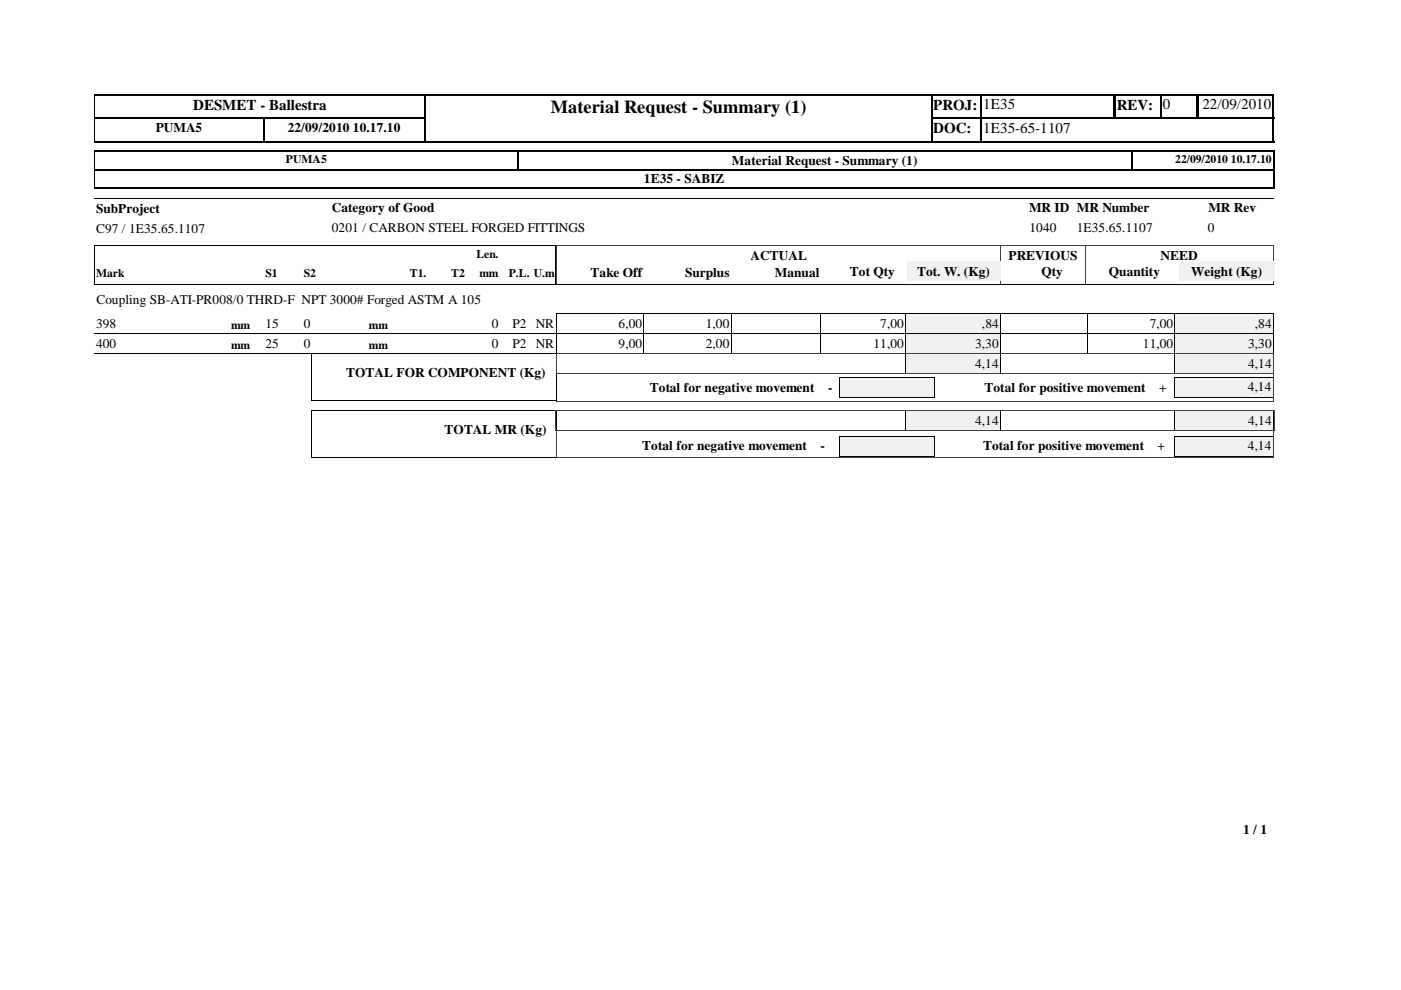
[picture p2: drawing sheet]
<svg xmlns="http://www.w3.org/2000/svg" width="297mm" height="210mm" viewBox="0 0 297 210" stroke-linecap="round" stroke-linejoin="round" font-family="sans-serif">
<defs><g id="words">
<text font-size="3.9" x="116.8" y="23.9">Material Request - Summary (1)</text>
<g font-size="3.2">
<text x="40.9" y="23.3">DESMET - Ballestra</text>
<text x="197.9" y="23.3">PROJ:</text>
<text x="208.4" y="23.2">1E35</text>
<text x="236.8" y="23.3">REV:</text>
<text x="246.5" y="23.2">0</text>
<text x="254.9" y="23.2">22/09/2010</text>
<text x="197.9" y="28.3">DOC:</text>
<text x="208.4" y="28.2">1E35-65-1107</text>
</g>
<g font-size="2.8">
<text x="33" y="28">PUMA5</text>
<text x="61" y="28">22/09/2010 10.17.10</text>
<text x="155.2" y="34.9">Material Request - Summary (1)</text>
<text x="136.5" y="38.8">1E35 - SABIZ</text>
<text x="20.4" y="45.1">SubProject</text>
<text x="70.4" y="45">Category of Good</text>
<text x="218.2" y="45">MR ID MR Number</text>
<text x="256.2" y="45">MR Rev</text>
<text x="20.4" y="49.3">C97 / 1E35.65.1107</text>
<text x="70.4" y="49.2">0201 / CARBON STEEL FORGED FITTINGS</text>
<text x="218.3" y="49.2">1040</text>
<text x="228.3" y="49.2">1E35.65.1107</text>
<text x="256.1" y="49.2">0</text>
<text x="125.2" y="58.7">Take Off</text>
<text x="145.2" y="58.7">Surplus</text>
<text x="159.1" y="55">ACTUAL</text>
<text x="164.3" y="58.7">Manual</text>
<text x="180.2" y="58.5">Tot Qty</text>
<text x="194.4" y="58.5">Tot. W. (Kg)</text>
<text x="213.8" y="55">PREVIOUS</text>
<text x="220.8" y="58.5">Qty</text>
<text x="235.1" y="58.5">Quantity</text>
<text x="246.1" y="55">NEED</text>
<text x="252.6" y="58.5">Weight (Kg)</text>
<text x="20.4" y="64.6">Coupling SB-ATI-PR008/0 THRD-F NPT 3000# Forged ASTM A 105</text>
<text x="20.4" y="69.5">398</text>
<text x="56.3" y="69.5">15</text>
<text x="64.4" y="69.5">0</text>
<text x="104.3" y="69.5">0</text>
<text x="108.7" y="69.5">P2 NR</text>
<text x="131.1" y="69.5">6,00</text>
<text x="149.6" y="69.5">1,00</text>
<text x="186.6" y="69.5">7,00</text>
<text x="208.2" y="69.5">,84</text>
<text x="243.8" y="69.5">7,00</text>
<text x="266.1" y="69.5">,84</text>
<text x="20.4" y="73.7">400</text>
<text x="56.3" y="73.7">25</text>
<text x="64.4" y="73.7">0</text>
<text x="104.3" y="73.7">0</text>
<text x="108.7" y="73.7">P2 NR</text>
<text x="131.1" y="73.7">9,00</text>
<text x="149.6" y="73.7">2,00</text>
<text x="185.2" y="73.7">11,00</text>
<text x="206.8" y="73.7">3,30</text>
<text x="206.8" y="77.9">4,14</text>
<text x="242.3" y="73.7">11,00</text>
<text x="264.6" y="73.7">3,30</text>
<text x="264.6" y="77.9">4,14</text>
<text x="73.4" y="80">TOTAL FOR COMPONENT (Kg)</text>
<text x="137.7" y="83">Total for negative movement</text>
<text x="175.6" y="83">-</text>
<text x="208.7" y="83">Total for positive movement</text>
<text x="245.7" y="83">+</text>
<text x="264.5" y="83">4,14</text>
<text x="94.3" y="92.1">TOTAL MR (Kg)</text>
<text x="136.2" y="95.5">Total for negative movement</text>
<text x="174" y="95.5">-</text>
<text x="206.8" y="90">4,14</text>
<text x="208.4" y="95.5">Total for positive movement</text>
<text x="245.4" y="95.5">+</text>
<text x="264.5" y="95.5">4,14</text>
<text x="264.6" y="90">4,14</text>
<text x="263.6" y="176.9">1 / 1</text>
</g>
<g font-size="2.5">
<text x="60.6" y="34.6">PUMA5</text>
<text x="249.2" y="34.6">22/09/2010 10.17.10</text>
<text x="20.4" y="58.7">Mark</text>
<text x="56.3" y="58.7">S1</text>
<text x="64.4" y="58.7">S2</text>
<text x="86.9" y="58.7">T1.</text>
<text x="95.7" y="58.7">T2</text>
<text x="101" y="54.7">Len.</text>
<text x="101.6" y="58.7">mm</text>
<text x="107.9" y="58.7">P.L. U.m</text>
<text x="49" y="69.7">mm</text>
<text x="78.2" y="69.7">mm</text>
<text x="49" y="74">mm</text>
<text x="78.2" y="74">mm</text>
</g>
</g></defs>
<path d="M90.2 20v5.2M197.4 20v10.2M208 20v10.2M236.3 20v5.2M246.1 20v5.2M253.8 20v5.2M254 20v5.2M270 20v10.2M20 25.1h70.3M20 25h70.3M55.9 24.9v5.3M197.2 25.1h73" fill="none" stroke="#000" stroke-width=".34"/>
<path d="M236.3 20v5.2M90.1 24.9v5.3" fill="none" stroke="#000" stroke-width=".38"/>
<path d="M20 30.1h70.3M20 20.1h70.3M197.2 30.1h10.9M197.2 20.1h73" fill="none" stroke="#000" stroke-width=".25"/>
<path d="M20.1 20v10.2" fill="none" stroke="#000" stroke-width=".21"/>
<path d="M207.8 30h62.4" fill="none" stroke="#000" stroke-width=".3"/>
<path d="M90.3 20.2h107.1v9.7h-107.1z" fill="#fff"/>
<path d="M20 35.9h250.3M20 39.9h250.3M90 20.1h107.7M270.1 31.9v4.2" fill="none" stroke="#000" stroke-width=".25"/>
<path d="M197.5 20v10.2M109.9 31.9v4.2" fill="none" stroke="#000" stroke-width=".34"/>
<path d="M20 32.1h250.3M90 30h107.7M270.1 35.9v4.1" fill="none" stroke="#000" stroke-width=".3"/>
<path d="M90.1 20v10.2M239.9 31.9v4.2" fill="none" stroke="#000" stroke-width=".38"/>
<path d="M20 36h250.3M20.1 31.9v8.1M20 42h250M20 52h97.9v8.3h-97.9z" fill="none" stroke="#000" stroke-width=".21"/>
<path d="M212.1 51.9v8.4M212.2 51.9v8.4M230.1 51.9v8.4M270 51.9v8.4M270 52h-152v8.3h152" fill="none" stroke="#404040" stroke-width=".21"/>
<path d="M99.6 56h6.4v3.7h-6.4z" fill="#fff"/>
<g fill="#f1f1f1">
<path d="M192.3 55.4h19.8v4.2h-19.8z"/>
<path d="M250 55.4h20.2v4.2h-20.2z"/>
</g>
<path d="M20 60.3h250M20 70.7h172.1M136.5 66.5v4.2M155 66.5v4.2M174.1 66.5v4.2M192 66.5v4.2M192.1 66.5h-74.1v4.2M212.1 66.5h37v4.2M212.1 70.7h37M212.1 66.5v4.2M230.6 66.5v4.2" fill="none" stroke="#000" stroke-width=".21"/>
<path d="M192.1 66.5h20v4.2h-20z" fill="#f1f1f1"/>
<path d="M192 70.7h20.1M192 70.7v-4.2h20.1v4.2" fill="none" stroke="#000" stroke-width=".21"/>
<path d="M249.1 66.5h20.9v4.2h-20.9z" fill="#f1f1f1"/>
<path d="M20 75h172.1M136.5 70.7v4.3M155 70.7v4.3M174.1 70.7v4.3M192 70.7v4.3M192.1 70.7h-74.1v4.3M212.1 70.7h57.9M212.1 70.7v4.3M230.6 70.7v4.3M249.1 66.5h20.9M249.1 66.5v8.5h-37M270 66.5v4.2" fill="none" stroke="#000" stroke-width=".21"/>
<path d="M192.1 70.7h20v4.2h-20z" fill="#f1f1f1"/>
<path d="M192 70.7h20.1v4.3h-20.1z" fill="none" stroke="#000" stroke-width=".21"/>
<path d="M249.1 70.7h20.9v4.2h-20.9z" fill="#f1f1f1"/>
<path d="M249.1 70.7h20.9M249.1 75h20.9M249.1 70.7v4.3M270 70.7v4.3" fill="none" stroke="#000" stroke-width=".21"/>
<path d="M192.1 74.9h20v4.3h-20z" fill="#f1f1f1"/>
<path d="M192 75h20.1v4.2h-20.1z" fill="none" stroke="#000" stroke-width=".21"/>
<path d="M249.1 74.9h20.9v4.3h-20.9z" fill="#f1f1f1"/>
<path d="M249.1 75h20.9M249.1 79.2h20.9M249.1 74.9v4.3M270 74.9v4.3" fill="none" stroke="#000" stroke-width=".21"/>
<path d="M249.1 80h20.8v4.2h-20.8z" fill="#f1f1f1"/>
<path d="M249 84.2h21M249.1 84.2l-.1-4.3h21l-.1 4.3" fill="none" stroke="#000" stroke-width=".21"/>
<path d="M178 80h20v4.2h-20z" fill="#f1f1f1"/>
<path d="M66 75h52.1l-.1 9.9h-52zM177.9 84.2h20.2M177.9 84.2v-4.3h20.2v4.3" fill="none" stroke="#000" stroke-width=".21"/>
<path d="M118 75h152.1M118 75v4.3h152.1M118 79.2v5.8M270.1 75v4.3M270.1 79.2v5.8M118 85h152.1" fill="none" stroke="#404040" stroke-width=".21"/>
<path d="M192.1 87h20v4.3h-20z" fill="#f1f1f1"/>
<path d="M192 91.3h20.1M192 91.3v-4.2h20.1v4.2" fill="none" stroke="#000" stroke-width=".21"/>
<path d="M249.1 87h20.9v4.3h-20.9z" fill="#f1f1f1"/>
<path d="M249.1 87.1h20.9M249.1 91.3h20.9M249.1 87v4.3M270 87v4.3" fill="none" stroke="#000" stroke-width=".21"/>
<path d="M249.1 92.5h20.8v4.2h-20.8z" fill="#f1f1f1"/>
<path d="M249 92.5h21M249.1 92.5l-.1 4.2h20.9v-4.2" fill="none" stroke="#000" stroke-width=".21"/>
<path d="M178 92.5h20v4.2h-20z" fill="#f1f1f1"/>
<path d="M66 97h52.1M66 97v-9.9h52.1l-.1 9.9M177.9 92.5h20.2M177.9 92.5v4.2h20.2v-4.2" fill="none" stroke="#000" stroke-width=".21"/>
<path d="M117.9 91.3h152.3M117.9 87.1h152.3M117.9 87v4.3M118 97h152.1M118 91.3v5.7M270.1 91.3v5.7M270.2 87v4.3" fill="none" stroke="#404040" stroke-width=".21"/>
<use href="#words"/>
</svg>
